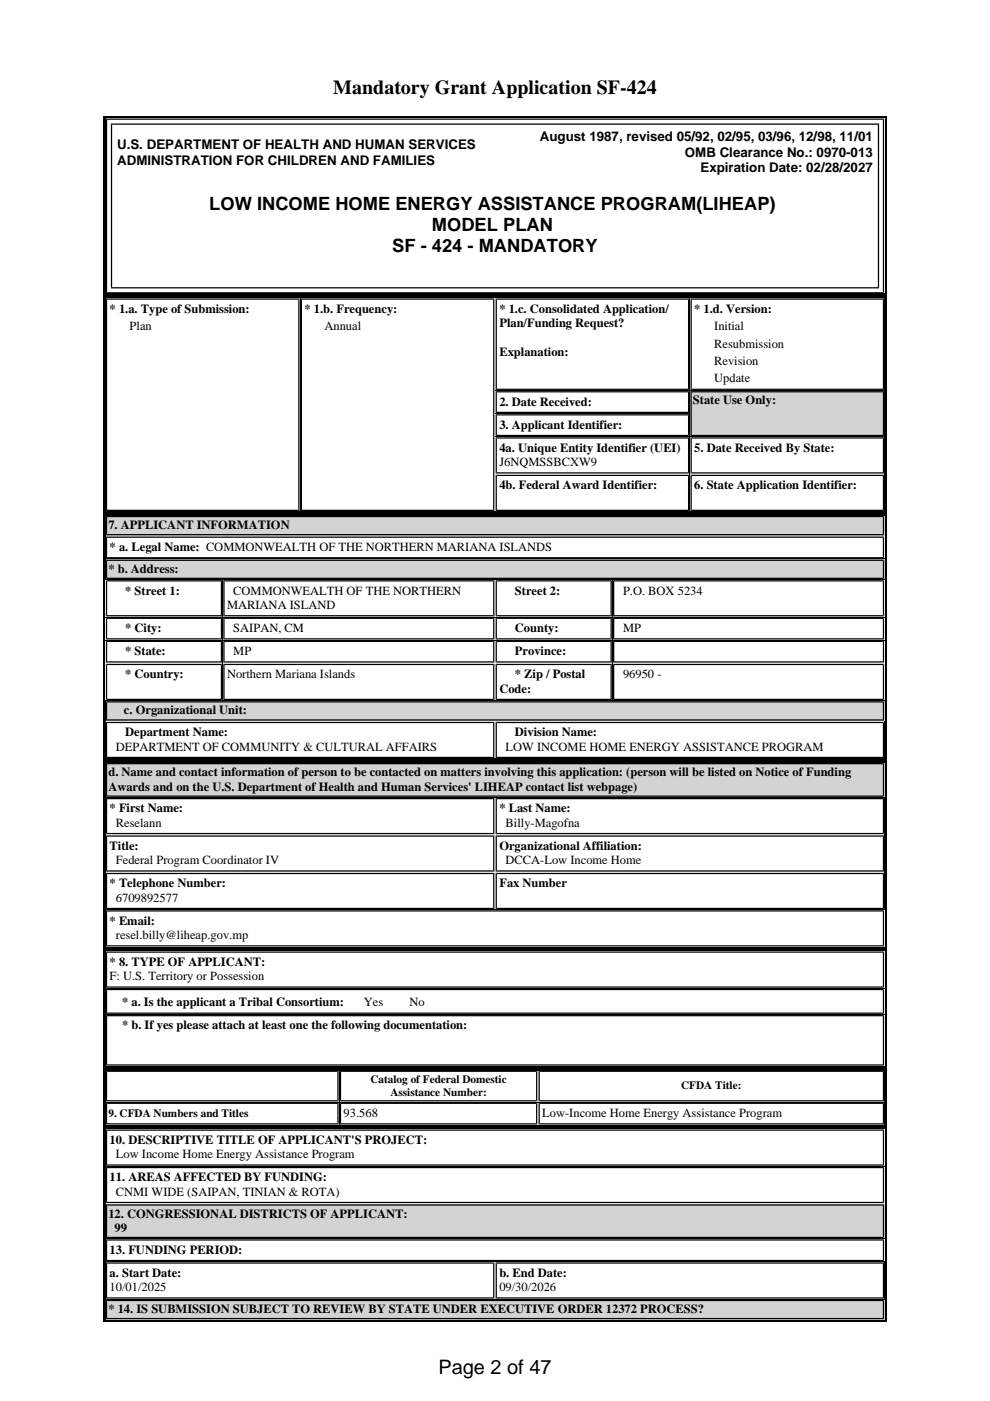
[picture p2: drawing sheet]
<svg xmlns="http://www.w3.org/2000/svg" width="210mm" height="297mm" viewBox="0 0 210 297" stroke-linecap="round" stroke-linejoin="round" font-family="sans-serif">
<defs><g id="words">
<g font-size="4.2">
<text x="70.7" y="19.8">Mandatory Grant Application SF-424</text>
<text x="92.9" y="291.3">Page 2 of 47</text>
</g>
<g font-size="3.9">
<text x="44.4" y="44.6">LOW INCOME HOME ENERGY ASSISTANCE PROGRAM(LIHEAP)</text>
<text x="83.2" y="53.5">SF - 424 - MANDATORY</text>
<text x="91.6" y="49">MODEL PLAN</text>
</g>
<g font-size="2.8">
<text x="114.5" y="30">August 1987, revised 05/92, 02/95, 03/96, 12/98, 11/01</text>
<text x="24.8" y="31.6">U.S. DEPARTMENT OF HEALTH AND HUMAN SERVICES</text>
<text x="24.8" y="34.9">ADMINISTRATION FOR CHILDREN AND FAMILIES</text>
<text x="145.2" y="33.3">OMB Clearance No.: 0970-013</text>
<text x="148.5" y="36.5">Expiration Date: 02/28/2027</text>
</g>
<g font-size="2.6">
<text x="23.2" y="66.3">* 1.a. Type of Submission:</text>
<text x="27.5" y="70">Plan</text>
<text x="64.6" y="66.3">* 1.b. Frequency:</text>
<text x="68.8" y="70">Annual</text>
<text x="105.9" y="66.3">* 1.c. Consolidated Application/</text>
<text x="105.9" y="69.4">Plan/Funding Request?</text>
<text x="147.2" y="66.3">* 1.d. Version:</text>
<text x="151.4" y="70">Initial</text>
<text x="105.9" y="75.5">Explanation:</text>
<text x="151.4" y="73.7">Resubmission</text>
<text x="151.4" y="77.4">Revision</text>
<text x="151.4" y="81.1">Update</text>
<text x="105.9" y="86">2. Date Received:</text>
<text x="146.9" y="85.7">State Use Only:</text>
<text x="105.9" y="90.9">3. Applicant Identifier:</text>
<text x="105.9" y="95.8">4a. Unique Entity Identifier (UEI)</text>
<text x="147.2" y="95.8">5. Date Received By State:</text>
<text x="105.9" y="98.8">J6NQMSSBCXW9</text>
<text x="105.9" y="103.7">4b. Federal Award Identifier:</text>
<text x="147.2" y="103.7">6. State Application Identifier:</text>
<text x="23" y="112.2">7. APPLICANT INFORMATION</text>
<text x="23.2" y="116.8">* a. Legal Name: COMMONWEALTH OF THE NORTHERN MARIANA ISLANDS</text>
<text x="23" y="121.4">* b. Address:</text>
<text x="26.6" y="126.1">* Street 1:</text>
<text x="48.1" y="129.1">MARIANA ISLAND</text>
<text x="49.5" y="126.1">COMMONWEALTH OF THE NORTHERN</text>
<text x="109.2" y="126.1">Street 2:</text>
<text x="132.1" y="126.1">P.O. BOX 5234</text>
<text x="26.6" y="134">* City:</text>
<text x="49.5" y="134">SAIPAN, CM</text>
<text x="109.2" y="134">County:</text>
<text x="132.1" y="134">MP</text>
<text x="26.6" y="138.9">* State:</text>
<text x="26.6" y="143.8">* Country:</text>
<text x="48.1" y="143.8">Northern Mariana Islands</text>
<text x="49.5" y="138.9">MP</text>
<text x="109.2" y="138.9">Province:</text>
<text x="109.2" y="143.8">* Zip / Postal</text>
<text x="132.1" y="143.8">96950 -</text>
<text x="105.9" y="146.8">Code:</text>
<text x="26.3" y="151.5">c. Organizational Unit:</text>
<text x="24.6" y="159.1">DEPARTMENT OF COMMUNITY &amp; CULTURAL AFFAIRS</text>
<text x="26.6" y="156.1">Department Name:</text>
<text x="107.2" y="159.1">LOW INCOME HOME ENERGY ASSISTANCE PROGRAM</text>
<text x="109.2" y="156.1">Division Name:</text>
<text x="23" y="164.6">d. Name and contact information of person to be contacted on matters involving this application: (person will be listed on Notice of Funding</text>
<text x="23" y="167.6">Awards and on the U.S. Department of Health and Human Services' LIHEAP contact list webpage)</text>
<text x="23.2" y="172.2">* First Name:</text>
<text x="105.9" y="172.2">* Last Name:</text>
<text x="24.6" y="175.3">Reselann</text>
<text x="107.2" y="175.3">Billy-Magofna</text>
<text x="23.2" y="180.2">Title:</text>
<text x="24.6" y="183.2">Federal Program Coordinator IV</text>
<text x="105.9" y="180.2">Organizational Affiliation:</text>
<text x="107.2" y="183.2">DCCA-Low Income Home</text>
<text x="23.2" y="188.1">* Telephone Number:</text>
<text x="24.6" y="191.2">6709892577</text>
<text x="105.9" y="188.1">Fax Number</text>
<text x="23.2" y="196.1">* Email:</text>
<text x="24.6" y="199.1">resel.billy@liheap.gov.mp</text>
<text x="23.2" y="204.8">* 8. TYPE OF APPLICANT:</text>
<text x="23.2" y="207.8">F: U.S. Territory or Possession</text>
<text x="25.9" y="213.4">* a. Is the applicant a Tribal Consortium:</text>
<text x="77.2" y="213.4">Yes</text>
<text x="86.8" y="213.4">No</text>
<text x="25.9" y="218.3">* b. If yes please attach at least one the following documentation:</text>
<text x="72.9" y="236.8">93.568</text>
<text x="115" y="236.8">Low-Income Home Energy Assistance Program</text>
<text x="23.2" y="242.5">10. DESCRIPTIVE TITLE OF APPLICANT'S PROJECT:</text>
<text x="24.6" y="245.6">Low Income Home Energy Assistance Program</text>
<text x="23.2" y="250.5">11. AREAS AFFECTED BY FUNDING:</text>
<text x="24.6" y="253.5">CNMI WIDE (SAIPAN, TINIAN &amp; ROTA)</text>
<text x="23" y="258.1">12. CONGRESSIONAL DISTRICTS OF APPLICANT:</text>
<text x="24.3" y="261.2">99</text>
<text x="23.2" y="265.8">13. FUNDING PERIOD:</text>
<text x="23.2" y="270.7">a. Start Date:</text>
<text x="23.2" y="273.8">10/01/2025</text>
<text x="105.9" y="270.7">b. End Date:</text>
<text x="105.9" y="273.8">09/30/2026</text>
<text x="23" y="278.4">* 14. IS SUBMISSION SUBJECT TO REVIEW BY STATE UNDER EXECUTIVE ORDER 12372 PROCESS?</text>
</g>
<g font-size="2.4">
<text x="78.5" y="229.6">Catalog of Federal Domestic</text>
<text x="82.8" y="232.3">Assistance Number:</text>
<text x="144.4" y="230.9">CFDA Title:</text>
<text x="23" y="236.8">9. CFDA Numbers and Titles</text>
</g>
</g></defs>
<path d="M21.9 24.6h166.1v38.1h-166.1z" fill="#000"/>
<path d="M21.9 24.7h166.1M22.1 24.6v38.1M187.8 24.6v38.1M21.9 62.6h166.1" fill="none" stroke="#000" stroke-width=".26"/>
<path d="M22.5 25.1h164.9v37.1h-164.9z" fill="#fff"/>
<path d="M22.5 25.3h164.9M22.6 25.1v37.1M23.5 26.3h162.9M23.6 26.2v35M186.3 26.2v35M187.3 25.1v37.1M21.9 62.9h166.1M22.1 62.7v46.2M22.5 62.1h164.9M23.5 61h162.9M187.8 62.7v46.2M21.9 108.7h166.1" fill="none" stroke="#000" stroke-width=".26"/>
<path d="M21.9 62.7h166.1v46.2h-166.1z" fill="#000"/>
<path d="M105.1 63.3h41v19.4h-41z" fill="#fff"/>
<path d="M105.1 63.4h41M105.2 63.3v19.4M146 63.3v19.4M105.1 82.5h41" fill="none" stroke="#000" stroke-width=".26"/>
<path d="M146.4 63.3h41v19.4h-41z" fill="#fff"/>
<path d="M146.4 63.4h41M146.5 63.3v19.4M187.3 63.3v19.4M146.4 82.5h41" fill="none" stroke="#000" stroke-width=".26"/>
<path d="M105.1 82.9h41v4.7h-41z" fill="#fff"/>
<path d="M105.1 83.1h41M105.1 87.4h41M105.2 82.9v4.7M146 82.9v4.7" fill="none" stroke="#000" stroke-width=".26"/>
<path d="M105.1 87.8h41v4.7h-41z" fill="#fff"/>
<path d="M105.1 88h41M105.1 92.3h41M105.2 87.8v4.7M146 87.8v4.7" fill="none" stroke="#000" stroke-width=".26"/>
<path d="M146.4 82.9h41v9.6h-41z" fill="#d3d3d3"/>
<path d="M146.4 83.1h41M146.4 92.3h41M146.5 82.9v9.6M187.3 82.9v9.6" fill="none" stroke="#000" stroke-width=".26"/>
<path d="M105.1 92.7h41v7.7h-41z" fill="#fff"/>
<path d="M105.1 92.9h41M105.2 92.7v7.7M146 92.7v7.7M105.1 100.3h41" fill="none" stroke="#000" stroke-width=".26"/>
<path d="M146.4 92.7h41v7.7h-41z" fill="#fff"/>
<path d="M146.4 92.9h41M146.5 92.7v7.7M187.3 92.7v7.7M146.4 100.3h41" fill="none" stroke="#000" stroke-width=".26"/>
<path d="M105.1 100.7h41v7.6h-41z" fill="#fff"/>
<path d="M105.1 100.8h41M105.1 108.2h41M105.2 100.7v7.6M146 100.7v7.6" fill="none" stroke="#000" stroke-width=".26"/>
<path d="M146.4 100.7h41v7.6h-41z" fill="#fff"/>
<path d="M146.4 100.8h41M146.4 108.2h41M146.5 100.7v7.6M187.3 100.7v7.6" fill="none" stroke="#000" stroke-width=".26"/>
<path d="M22.5 63.3h41v45h-41z" fill="#fff"/>
<path d="M22.5 63.4h41M22.6 63.3v45M63.4 63.3v45M22.5 108.2h41" fill="none" stroke="#000" stroke-width=".26"/>
<path d="M63.8 63.3h41v45h-41z" fill="#fff"/>
<path d="M63.8 63.4h41M63.9 63.3v45M104.7 63.3v45M21.9 109h166.1M22.1 108.9v52.4M63.8 108.2h41M187.8 108.9v52.4M21.9 161.1h166.1" fill="none" stroke="#000" stroke-width=".26"/>
<path d="M21.9 108.9h166.1v52.4h-166.1z" fill="#000"/>
<path d="M22.5 109.4h164.9v4.1h-164.9z" fill="#d3d3d3"/>
<path d="M22.5 109.5h164.9M22.5 113.4h164.9M22.6 109.4v4.1M187.3 109.4v4.1" fill="none" stroke="#000" stroke-width=".26"/>
<path d="M22.5 113.8h164.9v4.6h-164.9z" fill="#fff"/>
<path d="M22.5 113.9h164.9M22.5 118.3h164.9M22.6 113.8v4.6M187.3 113.8v4.6" fill="none" stroke="#000" stroke-width=".26"/>
<path d="M22.5 118.6h164.9v4.2h-164.9z" fill="#d3d3d3"/>
<path d="M22.5 118.8h164.9M22.6 118.7v4.1M187.3 118.7v4.1M22.5 122.6h164.9" fill="none" stroke="#000" stroke-width=".26"/>
<path d="M22.5 123h24.6v7.7h-24.6z" fill="#fff"/>
<path d="M22.5 123.1h24.6M22.5 130.6h24.6M22.6 123v7.7M47 123v7.7" fill="none" stroke="#000" stroke-width=".26"/>
<path d="M47.3 123h57.5v7.7h-57.5z" fill="#fff"/>
<path d="M47.3 123.1h57.5M47.3 130.6h57.5M47.5 123v7.7M104.7 123v7.7" fill="none" stroke="#000" stroke-width=".26"/>
<path d="M105.1 123h24.6v7.7h-24.6z" fill="#fff"/>
<path d="M105.1 123.1h24.6M105.1 130.6h24.6M105.2 123v7.7M129.6 123v7.7" fill="none" stroke="#000" stroke-width=".26"/>
<path d="M130 123h57.4v7.7h-57.4z" fill="#fff"/>
<path d="M130 123.1h57.4M130 130.6h57.4M130.1 123v7.7M187.3 123v7.7" fill="none" stroke="#000" stroke-width=".26"/>
<path d="M22.5 131h24.6v4.6h-24.6z" fill="#fff"/>
<path d="M22.5 131.1h24.6M22.5 135.5h24.6M22.6 131v4.6M47 131v4.6" fill="none" stroke="#000" stroke-width=".26"/>
<path d="M47.3 131h57.5v4.6h-57.5z" fill="#fff"/>
<path d="M47.3 131.1h57.5M47.3 135.5h57.5M47.5 131v4.6M104.7 131v4.6" fill="none" stroke="#000" stroke-width=".26"/>
<path d="M105.1 131h24.6v4.6h-24.6z" fill="#fff"/>
<path d="M105.1 131.1h24.6M105.1 135.5h24.6M105.2 131v4.6M129.6 131v4.6" fill="none" stroke="#000" stroke-width=".26"/>
<path d="M130 131h57.4v4.6h-57.4z" fill="#fff"/>
<path d="M130 131.1h57.4M130 135.5h57.4M130.1 131v4.6M187.3 131v4.6" fill="none" stroke="#000" stroke-width=".26"/>
<path d="M22.5 135.8h24.6v4.7h-24.6z" fill="#fff"/>
<path d="M22.5 136h24.6M22.6 135.9v4.6M47 135.9v4.6M22.5 140.3h24.6" fill="none" stroke="#000" stroke-width=".26"/>
<path d="M47.3 135.8h57.5v4.7h-57.5z" fill="#fff"/>
<path d="M47.3 136h57.5M47.5 135.9v4.6M104.7 135.9v4.6M47.3 140.3h57.5" fill="none" stroke="#000" stroke-width=".26"/>
<path d="M105.1 135.8h24.6v4.7h-24.6z" fill="#fff"/>
<path d="M105.1 136h24.6M105.2 135.9v4.6M129.6 135.9v4.6M105.1 140.3h24.6" fill="none" stroke="#000" stroke-width=".26"/>
<path d="M130 135.8h57.4v4.7h-57.4z" fill="#fff"/>
<path d="M130 136h57.4M130.1 135.9v4.6M187.3 135.9v4.6M130 140.3h57.4" fill="none" stroke="#000" stroke-width=".26"/>
<path d="M22.5 140.7h24.6v7.7h-24.6z" fill="#fff"/>
<path d="M22.5 140.9h24.6M22.5 148.3h24.6M22.6 140.7v7.7M47 140.7v7.7" fill="none" stroke="#000" stroke-width=".26"/>
<path d="M47.3 140.7h57.5v7.7h-57.5z" fill="#fff"/>
<path d="M47.3 140.9h57.5M47.3 148.3h57.5M47.5 140.7v7.7M104.7 140.7v7.7" fill="none" stroke="#000" stroke-width=".26"/>
<path d="M105.1 140.7h24.6v7.7h-24.6z" fill="#fff"/>
<path d="M105.1 140.9h24.6M105.1 148.3h24.6M105.2 140.7v7.7M129.6 140.7v7.7" fill="none" stroke="#000" stroke-width=".26"/>
<path d="M130 140.7h57.4v7.7h-57.4z" fill="#fff"/>
<path d="M130 140.9h57.4M130 148.3h57.4M130.1 140.7v7.7M187.3 140.7v7.7" fill="none" stroke="#000" stroke-width=".26"/>
<path d="M22.5 148.7h164.9v4.1h-164.9z" fill="#d3d3d3"/>
<path d="M22.5 148.8h164.9M22.5 152.7h164.9M22.6 148.7v4.1M187.3 148.7v4.1" fill="none" stroke="#000" stroke-width=".26"/>
<path d="M22.5 153h82.3v7.7h-82.3z" fill="#fff"/>
<path d="M22.5 153.2h82.3M22.6 153v7.7M104.7 153v7.7M22.5 160.6h82.3" fill="none" stroke="#000" stroke-width=".26"/>
<path d="M105.1 153h82.4v7.7h-82.4z" fill="#fff"/>
<path d="M105.1 153.2h82.3M105.2 153v7.7M187.3 153v7.7M21.9 161.4h166.1M22.1 161.3v39.9M105.1 160.6h82.3M187.8 161.3v39.9M21.9 201.1h166.1" fill="none" stroke="#000" stroke-width=".26"/>
<path d="M21.9 161.3h166.1v39.9h-166.1z" fill="#000"/>
<path d="M22.5 161.8h164.9v7.1h-164.9z" fill="#d3d3d3"/>
<path d="M22.5 161.9h164.9M22.5 168.8h164.9M22.6 161.8v7.1M187.3 161.8v7.1" fill="none" stroke="#000" stroke-width=".26"/>
<path d="M22.5 169.2h82.3v7.7h-82.3z" fill="#fff"/>
<path d="M22.5 169.3h82.3M22.5 176.7h82.3M22.6 169.2v7.7M104.7 169.2v7.7" fill="none" stroke="#000" stroke-width=".26"/>
<path d="M105.1 169.2h82.4v7.7h-82.4z" fill="#fff"/>
<path d="M105.1 169.3h82.3M105.1 176.7h82.3M105.2 169.2v7.7M187.3 169.2v7.7" fill="none" stroke="#000" stroke-width=".26"/>
<path d="M22.5 177.1h82.3v7.7h-82.3z" fill="#fff"/>
<path d="M22.5 177.3h82.3M22.6 177.1v7.7M104.7 177.1v7.7M22.5 184.7h82.3" fill="none" stroke="#000" stroke-width=".26"/>
<path d="M105.1 177.1h82.4v7.7h-82.4z" fill="#fff"/>
<path d="M105.1 177.3h82.3M105.2 177.1v7.7M187.3 177.1v7.7M105.1 184.7h82.3" fill="none" stroke="#000" stroke-width=".26"/>
<path d="M22.5 185.1h82.3v7.6h-82.3z" fill="#fff"/>
<path d="M22.5 185.2h82.3M22.5 192.6h82.3M22.6 185.1v7.6M104.7 185.1v7.6" fill="none" stroke="#000" stroke-width=".26"/>
<path d="M105.1 185.1h82.4v7.6h-82.4z" fill="#fff"/>
<path d="M105.1 185.2h82.3M105.1 192.6h82.3M105.2 185.1v7.6M187.3 185.1v7.6" fill="none" stroke="#000" stroke-width=".26"/>
<path d="M22.5 193h164.9v7.7h-164.9z" fill="#fff"/>
<path d="M22.5 193.1h164.9M22.6 193v7.7M187.3 193v7.7M21.9 201.3h166.1M22.1 201.2v25.3M22.5 200.5h164.9M187.8 201.2v25.3M21.9 226.3h166.1" fill="none" stroke="#000" stroke-width=".26"/>
<path d="M21.9 201.2h166.1v25.3h-166.1z" fill="#000"/>
<path d="M22.5 201.7h164.9v7.7h-164.9z" fill="#fff"/>
<path d="M22.5 201.9h164.9M22.5 209.3h164.9M22.6 201.7v7.7M187.3 201.7v7.7" fill="none" stroke="#000" stroke-width=".26"/>
<path d="M22.5 209.7h164.9v5.2h-164.9z" fill="#fff"/>
<path d="M22.5 209.8h164.9M22.5 214.8h164.9M22.6 209.7v5.2M187.3 209.7v5.2" fill="none" stroke="#000" stroke-width=".26"/>
<path d="M22.5 215.2h164.9v10.7h-164.9z" fill="#fff"/>
<path d="M22.5 215.3h164.9M22.6 215.2v10.7M187.3 215.2v10.7M21.9 226.6h166.1M21.9 238.8h166.1M22.1 226.5v12.4M22.5 225.8h164.9M187.8 226.5v12.4" fill="none" stroke="#000" stroke-width=".26"/>
<path d="M21.9 226.5h166.1v12.4h-166.1z" fill="#000"/>
<path d="M22.5 227h49.3v6.5h-49.3z" fill="#fff"/>
<path d="M22.5 227.1h49.3M22.5 233.4h49.3M22.6 227v6.5M71.7 227v6.5" fill="none" stroke="#000" stroke-width=".26"/>
<path d="M72.1 227h41.8v6.5h-41.8z" fill="#fff"/>
<path d="M72.1 227.1h41.8M72.1 233.4h41.8M72.2 227v6.5M113.8 227v6.5" fill="none" stroke="#000" stroke-width=".26"/>
<path d="M114.2 227h73.2v6.5h-73.2z" fill="#fff"/>
<path d="M114.2 227.1h73.2M114.2 233.4h73.2M114.3 227v6.5M187.3 227v6.5" fill="none" stroke="#000" stroke-width=".26"/>
<path d="M22.5 233.8h49.3v4.6h-49.3z" fill="#fff"/>
<path d="M22.5 233.9h49.3M22.5 238.3h49.3M22.6 233.8v4.6M71.7 233.8v4.6" fill="none" stroke="#000" stroke-width=".26"/>
<path d="M72.1 233.8h41.8v4.6h-41.8z" fill="#fff"/>
<path d="M72.1 233.9h41.8M72.1 238.3h41.8M72.2 233.8v4.6M113.8 233.8v4.6" fill="none" stroke="#000" stroke-width=".26"/>
<path d="M114.2 233.8h73.2v4.6h-73.2z" fill="#fff"/>
<path d="M21.9 239.1h166.1M22.1 238.9v41.3M114.2 233.9h73.2M114.2 238.3h73.2M114.3 233.8v4.6M187.3 233.8v4.6M187.8 238.9v41.3M21.9 280.1h166.1" fill="none" stroke="#000" stroke-width=".26"/>
<path d="M21.9 238.9h166.1v41.3h-166.1z" fill="#000"/>
<path d="M22.5 239.5h164.9v7.6h-164.9z" fill="#fff"/>
<path d="M22.5 239.6h164.9M22.6 239.5v7.6M187.3 239.5v7.6M22.5 247h164.9" fill="none" stroke="#000" stroke-width=".26"/>
<path d="M22.5 247.4h164.9v7.7h-164.9z" fill="#fff"/>
<path d="M22.5 247.5h164.9M22.5 255h164.9M22.6 247.4v7.7M187.3 247.4v7.7" fill="none" stroke="#000" stroke-width=".26"/>
<path d="M22.5 255.4h164.9v7.1h-164.9z" fill="#d3d3d3"/>
<path d="M22.5 255.5h164.9M22.6 255.4v7.1M187.3 255.4v7.1M22.5 262.4h164.9" fill="none" stroke="#000" stroke-width=".26"/>
<path d="M22.5 262.8h164.9v4.6h-164.9z" fill="#fff"/>
<path d="M22.5 262.9h164.9M22.5 267.3h164.9M22.6 262.8v4.6M187.3 262.8v4.6" fill="none" stroke="#000" stroke-width=".26"/>
<path d="M22.5 267.7h82.3v7.6h-82.3z" fill="#fff"/>
<path d="M22.5 267.8h82.3M22.5 275.2h82.3M22.6 267.7v7.6M104.7 267.7v7.6" fill="none" stroke="#000" stroke-width=".26"/>
<path d="M105.1 267.7h82.4v7.6h-82.4z" fill="#fff"/>
<path d="M105.1 267.8h82.3M105.1 275.2h82.3M105.2 267.7v7.6M187.3 267.7v7.6" fill="none" stroke="#000" stroke-width=".26"/>
<path d="M22.5 275.6h164.9v4.1h-164.9z" fill="#d3d3d3"/>
<path d="M22.5 275.7h164.9M22.5 279.6h164.9M22.6 275.6v4.1M187.3 275.6v4.1" fill="none" stroke="#000" stroke-width=".26"/>
<use href="#words"/>
</svg>
